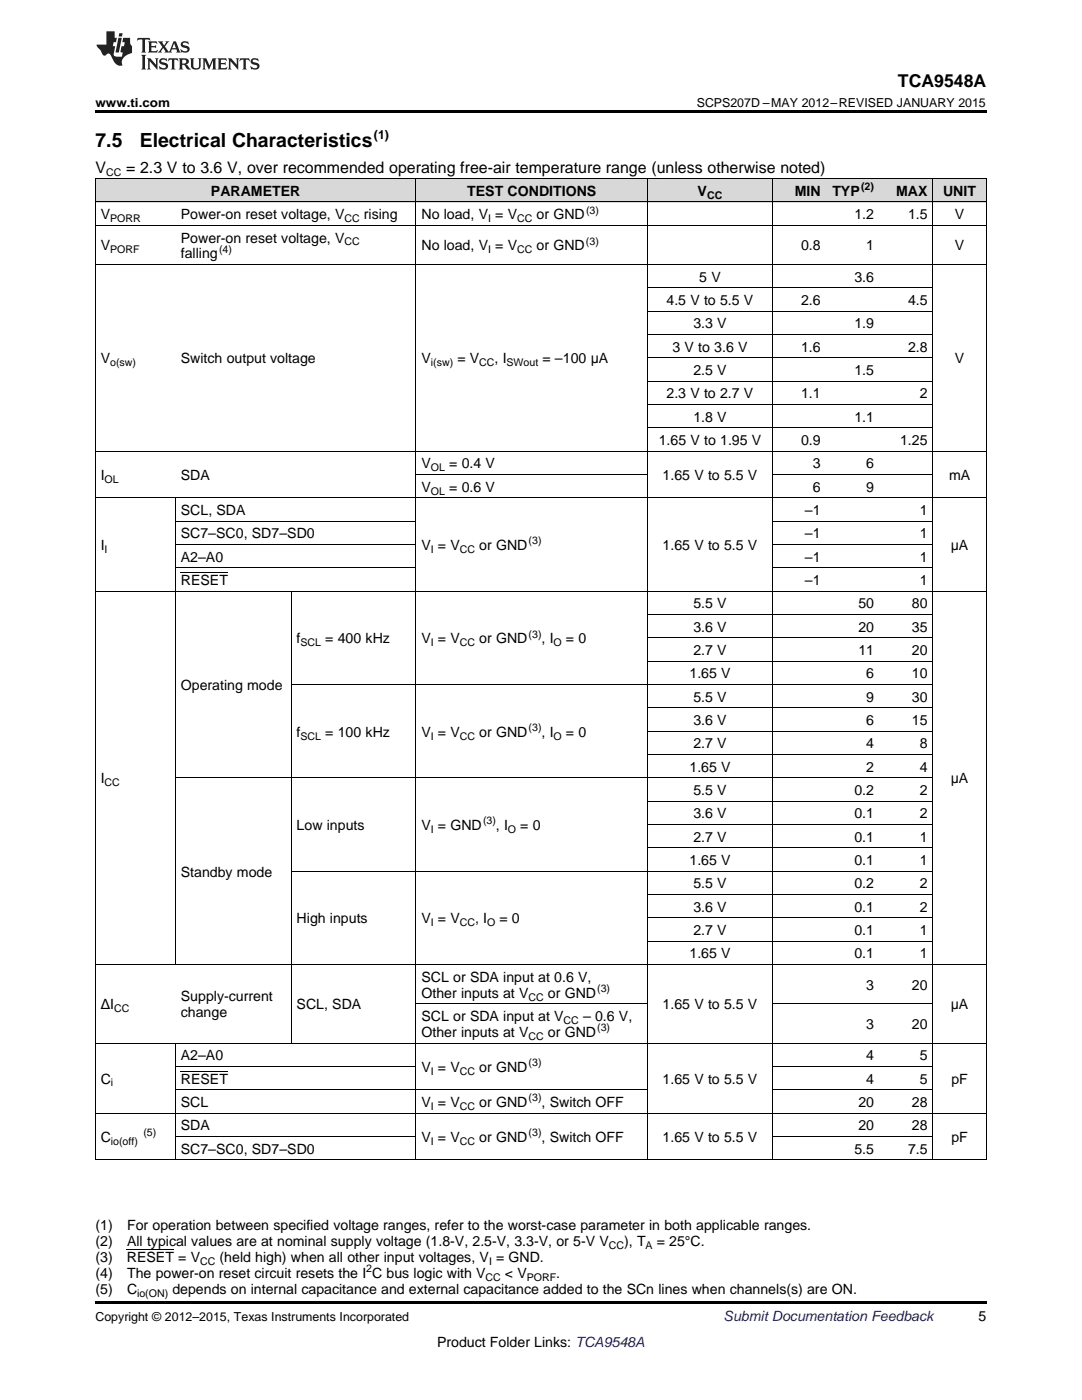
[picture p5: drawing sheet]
<svg xmlns="http://www.w3.org/2000/svg" width="216mm" height="279mm" viewBox="0 0 216 279" stroke-linecap="round" stroke-linejoin="round" font-family="sans-serif">
<defs><g id="words">
<g font-size="3.9">
<text x="19" y="29.3">7.5</text>
<text x="27.9" y="29.3">Electrical Characteristics</text>
</g>
<text font-size="3.5" x="179.2" y="17.3">TCA9548A</text>
<g font-size="3.2">
<text x="19" y="34.4">V</text>
<text x="25.2" y="34.4">= 2.3 V to 3.6 V, over recommended operating free-air temperature range (unless otherwise noted)</text>
</g>
<g font-size="2.8">
<text x="42.1" y="39.1">PARAMETER</text>
<text x="93.2" y="39.1">TEST CONDITIONS</text>
<text x="139.2" y="39.1">V</text>
<text x="158.6" y="39.1">MIN</text>
<text x="166.1" y="39.1">TYP</text>
<text x="178.8" y="39.1">MAX</text>
<text x="188.2" y="39.1">UNIT</text>
<text x="20.1" y="43.7">V</text>
<text x="36.1" y="43.7">Power-on reset voltage, V</text>
<text x="72.6" y="43.7">rising</text>
<text x="84.1" y="43.7">No load, V = V</text>
<text x="107.1" y="43.7">or GND</text>
<text x="170.5" y="43.7">1.2</text>
<text x="181.2" y="43.7">1.5</text>
<text x="190.5" y="43.7">V</text>
<text x="20.1" y="50">V</text>
<text x="36.1" y="48.4">Power-on reset voltage, V</text>
<text x="36.1" y="51.6">falling</text>
<text x="84.1" y="50">No load, V = V</text>
<text x="107.1" y="50">or GND</text>
<text x="159.8" y="50">0.8</text>
<text x="172.8" y="50">1</text>
<text x="190.5" y="50">V</text>
<text x="139.5" y="56.2">5 V</text>
<text x="170.5" y="56.2">3.6</text>
<text x="133" y="60.9">4.5 V to 5.5 V</text>
<text x="138.4" y="65.5">3.3 V</text>
<text x="159.8" y="60.9">2.6</text>
<text x="170.5" y="65.5">1.9</text>
<text x="181.2" y="60.9">4.5</text>
<text x="134.2" y="70.2">3 V to 3.6 V</text>
<text x="159.8" y="70.2">1.6</text>
<text x="181.2" y="70.2">2.8</text>
<text x="20.1" y="72.5">V</text>
<text x="36.1" y="72.5">Switch output voltage</text>
<text x="84.1" y="72.5">V</text>
<text x="91.3" y="72.5">= V</text>
<text x="98.7" y="72.5">, I</text>
<text x="108.3" y="72.5">= –100 μA</text>
<text x="138.4" y="74.9">2.5 V</text>
<text x="170.5" y="74.9">1.5</text>
<text x="190.5" y="72.5">V</text>
<text x="133" y="79.5">2.3 V to 2.7 V</text>
<text x="159.8" y="79.5">1.1</text>
<text x="183.5" y="79.5">2</text>
<text x="131.4" y="88.8">1.65 V to 1.95 V</text>
<text x="138.4" y="84.2">1.8 V</text>
<text x="159.8" y="88.8">0.9</text>
<text x="170.5" y="84.2">1.1</text>
<text x="179.6" y="88.8">1.25</text>
<text x="20.1" y="95.8">I</text>
<text x="36.1" y="95.8">SDA</text>
<text x="84.1" y="93.5">V</text>
<text x="89.6" y="93.5">= 0.4 V</text>
<text x="132.2" y="95.8">1.65 V to 5.5 V</text>
<text x="162.2" y="93.5">3</text>
<text x="172.8" y="93.5">6</text>
<text x="189.4" y="95.8">mA</text>
<text x="84.1" y="98.1">V</text>
<text x="89.6" y="98.1">= 0.6 V</text>
<text x="162.2" y="98.1">6</text>
<text x="172.8" y="98.1">9</text>
<text x="36.1" y="102.8">SCL, SDA</text>
<text x="36.1" y="107.5">SC7–SC0, SD7–SD0</text>
<text x="160.6" y="102.8">–1</text>
<text x="160.6" y="107.5">–1</text>
<text x="183.5" y="102.8">1</text>
<text x="183.5" y="107.5">1</text>
<text x="20.1" y="109.8">I</text>
<text x="36.1" y="112.1">A2–A0</text>
<text x="84.1" y="109.8">V = V</text>
<text x="95.6" y="109.8">or GND</text>
<text x="132.2" y="109.8">1.65 V to 5.5 V</text>
<text x="160.6" y="112.1">–1</text>
<text x="183.5" y="112.1">1</text>
<text x="189.7" y="109.8">μA</text>
<text x="36.1" y="116.8">RESET</text>
<text x="160.6" y="116.8">–1</text>
<text x="183.5" y="116.8">1</text>
<text x="138.4" y="121.4">5.5 V</text>
<text x="171.3" y="121.4">50</text>
<text x="182" y="121.4">80</text>
<text x="59.2" y="128.4">f</text>
<text x="64.9" y="128.4">= 400 kHz</text>
<text x="84.1" y="128.4">V = V</text>
<text x="95.6" y="128.4">or GND</text>
<text x="108.1" y="128.4">, I</text>
<text x="112.9" y="128.4">= 0</text>
<text x="138.4" y="126.1">3.6 V</text>
<text x="138.4" y="130.7">2.7 V</text>
<text x="171.3" y="126.1">20</text>
<text x="171.3" y="130.7">11</text>
<text x="182" y="126.1">35</text>
<text x="182" y="130.7">20</text>
<text x="36.1" y="137.7">Operating mode</text>
<text x="137.6" y="135.4">1.65 V</text>
<text x="172.8" y="135.4">6</text>
<text x="182" y="135.4">10</text>
<text x="138.4" y="140.1">5.5 V</text>
<text x="172.8" y="140.1">9</text>
<text x="182" y="140.1">30</text>
<text x="59.2" y="147">f</text>
<text x="64.9" y="147">= 100 kHz</text>
<text x="84.1" y="147">V = V</text>
<text x="95.6" y="147">or GND</text>
<text x="108.1" y="147">, I</text>
<text x="112.9" y="147">= 0</text>
<text x="138.4" y="144.7">3.6 V</text>
<text x="138.4" y="149.4">2.7 V</text>
<text x="172.8" y="144.7">6</text>
<text x="172.8" y="149.4">4</text>
<text x="182" y="144.7">15</text>
<text x="183.5" y="149.4">8</text>
<text x="137.6" y="154">1.65 V</text>
<text x="172.8" y="154">2</text>
<text x="183.5" y="154">4</text>
<text x="20.1" y="156.4">I</text>
<text x="138.4" y="158.7">5.5 V</text>
<text x="170.5" y="158.7">0.2</text>
<text x="183.5" y="158.7">2</text>
<text x="189.7" y="156.4">μA</text>
<text x="59.2" y="165.7">Low inputs</text>
<text x="84.1" y="165.7">V = GND</text>
<text x="99" y="165.7">, I</text>
<text x="103.8" y="165.7">= 0</text>
<text x="138.4" y="163.3">3.6 V</text>
<text x="138.4" y="168">2.7 V</text>
<text x="170.5" y="163.3">0.1</text>
<text x="170.5" y="168">0.1</text>
<text x="183.5" y="163.3">2</text>
<text x="183.5" y="168">1</text>
<text x="137.6" y="172.6">1.65 V</text>
<text x="170.5" y="172.6">0.1</text>
<text x="183.5" y="172.6">1</text>
<text x="36.1" y="175">Standby mode</text>
<text x="138.4" y="177.3">5.5 V</text>
<text x="170.5" y="177.3">0.2</text>
<text x="183.5" y="177.3">2</text>
<text x="59.2" y="184.3">High inputs</text>
<text x="84.1" y="184.3">V = V</text>
<text x="94.8" y="184.3">, I</text>
<text x="99.7" y="184.3">= 0</text>
<text x="138.4" y="182">3.6 V</text>
<text x="170.5" y="182">0.1</text>
<text x="183.5" y="182">2</text>
<text x="137.6" y="191.3">1.65 V</text>
<text x="138.4" y="186.6">2.7 V</text>
<text x="170.5" y="186.6">0.1</text>
<text x="170.5" y="191.3">0.1</text>
<text x="183.5" y="186.6">1</text>
<text x="183.5" y="191.3">1</text>
<text x="84.1" y="195.9">SCL or SDA input at 0.6 V,</text>
<text x="172.8" y="197.5">3</text>
<text x="182" y="197.5">20</text>
<text x="20.1" y="201.4">ΔI</text>
<text x="36.1" y="199.8">Supply-current</text>
<text x="36.1" y="203">change</text>
<text x="59.2" y="201.4">SCL, SDA</text>
<text x="84.1" y="199.1">Other inputs at V</text>
<text x="84.1" y="203.8">SCL or SDA input at V</text>
<text x="109.3" y="199.1">or GND</text>
<text x="116.3" y="203.8">– 0.6 V,</text>
<text x="132.2" y="201.4">1.65 V to 5.5 V</text>
<text x="189.7" y="201.4">μA</text>
<text x="84.1" y="206.9">Other inputs at V</text>
<text x="109.3" y="206.9">or GND</text>
<text x="172.8" y="205.4">3</text>
<text x="182" y="205.4">20</text>
<text x="36.1" y="211.6">A2–A0</text>
<text x="84.1" y="213.9">V = V</text>
<text x="95.6" y="213.9">or GND</text>
<text x="172.8" y="211.6">4</text>
<text x="183.5" y="211.6">5</text>
<text x="20.1" y="216.3">C</text>
<text x="36.1" y="216.3">RESET</text>
<text x="36.1" y="220.9">SCL</text>
<text x="84.1" y="220.9">V = V</text>
<text x="95.6" y="220.9">or GND</text>
<text x="108.1" y="220.9">, Switch OFF</text>
<text x="132.2" y="216.3">1.65 V to 5.5 V</text>
<text x="171.3" y="220.9">20</text>
<text x="172.8" y="216.3">4</text>
<text x="182" y="220.9">28</text>
<text x="183.5" y="216.3">5</text>
<text x="189.8" y="216.3">pF</text>
<text x="20.1" y="227.9">C</text>
<text x="36.1" y="225.6">SDA</text>
<text x="84.1" y="227.9">V = V</text>
<text x="95.6" y="227.9">or GND</text>
<text x="108.1" y="227.9">, Switch OFF</text>
<text x="132.2" y="227.9">1.65 V to 5.5 V</text>
<text x="171.3" y="225.6">20</text>
<text x="182" y="225.6">28</text>
<text x="189.8" y="227.9">pF</text>
<text x="36.1" y="230.2">SC7–SC0, SD7–SD0</text>
<text x="170.5" y="230.2">5.5</text>
<text x="181.2" y="230.2">7.5</text>
<text x="19" y="245.5">(1)</text>
<text x="25.4" y="245.5">For operation between specified voltage ranges, refer to the worst-case parameter in both applicable ranges.</text>
<text x="19" y="248.7">(2)</text>
<text x="19" y="251.9">(3)</text>
<text x="25.3" y="251.9">RESET = V</text>
<text x="25.4" y="248.7">All typical values are at nominal supply voltage (1.8-V, 2.5-V, 3.3-V, or 5-V V</text>
<text x="43.8" y="251.9">(held high) when all other input voltages, V = GND.</text>
<text x="124.5" y="248.7">), T</text>
<text x="131.1" y="248.7">= 25°C.</text>
<text x="19" y="255.1">(4)</text>
<text x="25.4" y="255.1">The power-on reset circuit resets the I C bus logic with V</text>
<text x="100.8" y="255.1">&lt; V</text>
<text x="111" y="255.1">.</text>
<text x="19" y="258.2">(5)</text>
<text x="25.4" y="258.2">C</text>
<text x="34.4" y="258.2">depends on internal capacitance and external capacitance added to the SCn lines when channels(s) are ON.</text>
<text x="195.3" y="263.6">5</text>
<text x="87.2" y="268.9">Product Folder Links: TCA9548A</text>
</g>
<text font-size="2.8" fill="#0000c8" x="144.4" y="263.6">Submit Documentation Feedback</text>
<g font-size="2.5">
<text x="19" y="21.4">www.ti.com</text>
<text x="139" y="21.4">SCPS207D –MAY 2012–REVISED JANUARY 2015</text>
<text x="74.6" y="27.7">(1)</text>
<text x="19" y="263.6">Copyright © 2012–2015, Texas Instruments Incorporated</text>
</g>
<g font-size="2.1">
<text x="21.2" y="35.1">CC</text>
<text x="141.1" y="39.7">CC</text>
<text x="171.8" y="38">(2)</text>
<text x="22" y="44.3">PORR</text>
<text x="68.7" y="44.3">CC</text>
<text x="97.4" y="44.3">I</text>
<text x="103.2" y="44.3">CC</text>
<text x="116.9" y="42.6">(3)</text>
<text x="22" y="50.6">PORF</text>
<text x="43.7" y="50.4">(4)</text>
<text x="68.7" y="49">CC</text>
<text x="97.4" y="50.6">I</text>
<text x="103.2" y="50.6">CC</text>
<text x="116.9" y="48.9">(3)</text>
<text x="22" y="73.1">o(sw)</text>
<text x="86" y="73.1">i(sw)</text>
<text x="95.6" y="73.1">CC</text>
<text x="101.1" y="73.1">SWout</text>
<text x="86" y="94.1">OL</text>
<text x="20.9" y="96.4">OL</text>
<text x="86" y="98.7">OL</text>
<text x="20.9" y="110.3">I</text>
<text x="86" y="110.3">I</text>
<text x="91.8" y="110.3">CC</text>
<text x="105.5" y="108.7">(3)</text>
<text x="60" y="129">SCL</text>
<text x="86" y="129">I</text>
<text x="91.8" y="129">CC</text>
<text x="105.5" y="127.3">(3)</text>
<text x="110.5" y="129">O</text>
<text x="60" y="147.6">SCL</text>
<text x="86" y="147.6">I</text>
<text x="91.8" y="147.6">CC</text>
<text x="105.5" y="145.9">(3)</text>
<text x="110.5" y="147.6">O</text>
<text x="20.9" y="156.9">CC</text>
<text x="86" y="166.2">I</text>
<text x="96.4" y="164.5">(3)</text>
<text x="101.4" y="166.2">O</text>
<text x="86" y="184.9">I</text>
<text x="91.8" y="184.9">CC</text>
<text x="97.2" y="184.9">O</text>
<text x="119.2" y="198">(3)</text>
<text x="22.8" y="202">CC</text>
<text x="105.4" y="199.7">CC</text>
<text x="105.4" y="207.5">CC</text>
<text x="112.5" y="204.3">CC</text>
<text x="119.2" y="205.8">(3)</text>
<text x="86" y="214.5">I</text>
<text x="91.8" y="214.5">CC</text>
<text x="105.5" y="212.8">(3)</text>
<text x="22.1" y="216.8">i</text>
<text x="86" y="221.5">I</text>
<text x="91.8" y="221.5">CC</text>
<text x="105.5" y="219.8">(3)</text>
<text x="28.6" y="226.8">(5)</text>
<text x="105.5" y="226.8">(3)</text>
<text x="22.1" y="228.5">io(off)</text>
<text x="86" y="228.5">I</text>
<text x="91.8" y="228.5">CC</text>
<text x="121.5" y="249.3">CC</text>
<text x="128.8" y="249.3">A</text>
<text x="39.9" y="252.4">CC</text>
<text x="73.1" y="253.9">2</text>
<text x="96.9" y="255.6">CC</text>
<text x="97.6" y="252.4">I</text>
<text x="105.1" y="255.6">PORF</text>
<text x="27.3" y="258.8">io(ON)</text>
</g>
</g></defs>
<g fill="#d8d8d8">
<path d="M19 35.7h16v4.7h-16z"/>
<path d="M35 35.7h23.1v4.7h-23.1z"/>
<path d="M58.1 35.7h24.9v4.7h-24.9z"/>
<path d="M83 35.7h46.3v4.7h-46.3z"/>
<path d="M129.3 35.7h24.9v4.7h-24.9z"/>
<path d="M154.2 35.7h10.6v4.7h-10.6z"/>
<path d="M164.8 35.7h10.7v4.7h-10.7z"/>
<path d="M175.5 35.7h10.7v4.7h-10.7z"/>
<path d="M186.2 35.7h10.6v4.7h-10.6z"/>
</g>
<path d="M19 22h177.8v.5h-177.8zM19 259.7h177.8v.5h-177.8z" fill="#000"/>
<g fill="none" stroke="#000" stroke-width=".2">
<path d="M19 35.6l177.8 .1v195.8M19.1 35.7v195.8M83 35.7v195.8M129.2 35.7v195.8M154.1 35.7v195.8M186.1 35.7v195.8M19 52.8h177.8M19 45h177.8M19 40.3h177.8M129.3 57.4h56.9M129.3 76.1h56.9M129.3 71.4h56.9"/>
<path d="M129.3 66.8h56.9M129.3 62.1h56.9M19 99.4h177.8M19 90h177.8M35 99.4v93.1M83 94.7h46.3M129.3 85.4h56.9M129.3 80.7h56.9M154.2 94.7h32M19 118h177.8M35 113.3h48M35 108.7h48"/>
<path d="M35 104h48M58.1 118v90.2M154.2 113.3h32M154.2 108.7h32M154.2 104h32M58.1 136.6h128.1M129.3 132h56.9M129.3 127.3h56.9M129.3 122.6h56.9M35 155.2h151.2M129.3 159.9h56.9M129.3 150.6h56.9"/>
<path d="M129.3 145.9h56.9M129.3 141.3h56.9M58.1 173.9h128.1M129.3 178.5h56.9M129.3 169.2h56.9M129.3 164.6h56.9M19 192.5h177.8M129.3 187.8h56.9M129.3 183.2h56.9M19 208.2h177.8M35 208.2v23.3M35 217.5h94.3"/>
<path d="M35 212.8h48M83 200.3h46.3M154.2 217.5h32M154.2 212.8h32M154.2 200.3h32M19 231.4h177.8M19 222.1h177.8M35 226.8h48M154.2 226.8h32"/>
</g>
<g fill="#231f20">
<path d="M27.5 7.6l-.1 .5 .4-.2h.6v.1v2.1l-.2 .4h1l-.3-.4v-2.1l.1-.1h.5l.5 .2-.2-.5zM29.5 8.3l.2 .3v1.5l-.2 .4h1.8l.2-.6a1.04 1.04 0 0 1-1.3 .2v-.7h.6l.3 .2v-.6l-.3 .2h-.6v-.6l.8-.1 .4 .3-.2-.5zM31.5 8.3l.9 1.1-.9 1.1h.8l-.2-.2 .5-.7 .4 .7-.2 .2h1.5l-.1-.2 .1-.4h.9l.1 .4-.2 .2h1l-.3-.3-.7-1.9h-.5l-.9 2-.8-1 .9-1h-.8l.1 .3-.3 .5-.4-.6 .2-.2zM34.7 8.6l.4 1h-.7zM36.3 8.4a.63 .63 0 0 0-.2 .7 .63 .63 0 0 0 .6 .4l.6 .2 .1 .2a.75 .75 0 0 1-.7 .4 .75 .75 0 0 1-.6-.5l.1 .7 .1-.1a1.11 1.11 0 0 0 1.5-.6 1.13 1.13 0 0 0-1.2-.8l-.1-.4a1.04 1.04 0 0 1 1.2 .2l-.2-.5-.1 .1-.5-.2zM28.2 10.9l.2 .4v2.2l-.2 .4h1l-.3-.4v-2.2l.3-.4zM29.3 11.6l.3 .4v1.5l-.3 .4h.8l-.2-.4v-1.3l1.5 1.7v-1.9l.2-.4h-.7l.2 .4v.9l-1.1-1.3zM32 11.8a.62 .62 0 0 0-.2 .7 .62 .62 0 0 0 .6 .4l.6 .1 .1 .3a.76 .76 0 0 1-.7 .3 .76 .76 0 0 1-.6-.4l.1 .7 .1-.1a1.11 1.11 0 0 0 1.5-.6 1.13 1.13 0 0 0-1.2-.8l-.1-.4a1.04 1.04 0 0 1 1.2 .2l-.2-.6-.1 .1-.5-.1zM33.7 11.6l-.2 .6a.61 .61 0 0 1 .8-.3v1.6l-.2 .4h.9l-.2-.4v-1.6a.63 .63 0 0 1 .8 .3l-.2-.6zM35.6 11.6l.3 .4v1.5l-.3 .4h1l-.2-.2v-.8l.5 .2a.76 .76 0 0 0 1.2 .7l-1-1a.58 .58 0 0 0 .6-.5 .58 .58 0 0 0-.5-.6zM36.4 11.9h.1a.45 .45 0 0 1 .5 .1 .45 .45 0 0 1 .1 .5l-.7 .2zM37.9 11.6l.2 .2a2.17 2.17 0 0 0 .3 1.9 .99 .99 0 0 0 1.6-.6v-1.1l.2-.4h-.7l.2 .2a1.92 1.92 0 0 1-.2 1.8 .6 .6 0 0 1-.9-.5v-1.1l.2-.4zM40.4 11.6l.2 .4v1.5l-.2 .4h.7l-.2-.4v-1.4l.8 1.8 .8-1.8v1.4l-.2 .4h.9l-.2-.4v-1.5l.2-.4h-.8l-.6 1.5-.6-1.5zM43.4 11.6l.2 .4v1.5l-.2 .4h1.8l.2-.6a1.04 1.04 0 0 1-1.3 .1v-.6h.5l.4 .2v-.6l-.4 .2h-.5v-.7h.8l.3 .3-.1-.6zM45.5 11.6l.2 .4v1.5l-.2 .4h.7l-.2-.4v-1.3l1.5 1.7v-1.9l.2-.4h-.7l.2 .4v.9l-1.1-1.3zM47.9 11.6l-.1 .6a.61 .61 0 0 1 .8-.3v1.6l-.3 .4h1l-.3-.4 .1-1.6a.63 .63 0 0 1 .7 .3l-.1-.6zM50.2 11.8a.62 .62 0 0 0-.2 .7 .62 .62 0 0 0 .6 .4l.6 .1 .2 .3a.76 .76 0 0 1-.8 .3 .76 .76 0 0 1-.6-.4l.1 .7 .2-.1a1.11 1.11 0 0 0 1.5-.6 1.13 1.13 0 0 0-1.3-.8l-.1-.4a1.04 1.04 0 0 1 1.2 .2l-.1-.6-.2 .1-.5-.1z"/>
<path d="M21.2 6.3v2.6h-1.9l.1 .4 .7 .9a.91 .91 0 0 0 1 .8 .56 .56 0 0 1 .5-.3 .56 .56 0 0 1 .5 .3l.4 .8a1.53 1.53 0 0 0 1.9 1.2 1.54 1.54 0 0 1 1-2.1l.9-.3v-1.4a1.52 1.52 0 0 1-.3-1.6h-1.4l-.2 .8h.5l-.2 .8h-.4l-.2 1v.2l.4 .1-.2 .8a1.93 1.93 0 0 1-1.6-.3l.3-1.8h-.5l.2-.8h.4l.2-.8h-.4v-1.3zM23.6 7.6l-.6 2.9h.7l.6-2.9zM23.8 6.6l-.1 .7h.6l.2-.7z"/>
</g>
<path d="M36.1 114.3h9.4M36.1 213.8h9.4M25.3 249.4h9.4" fill="none" stroke="#000" stroke-width=".2"/>
<use href="#words"/>
</svg>
